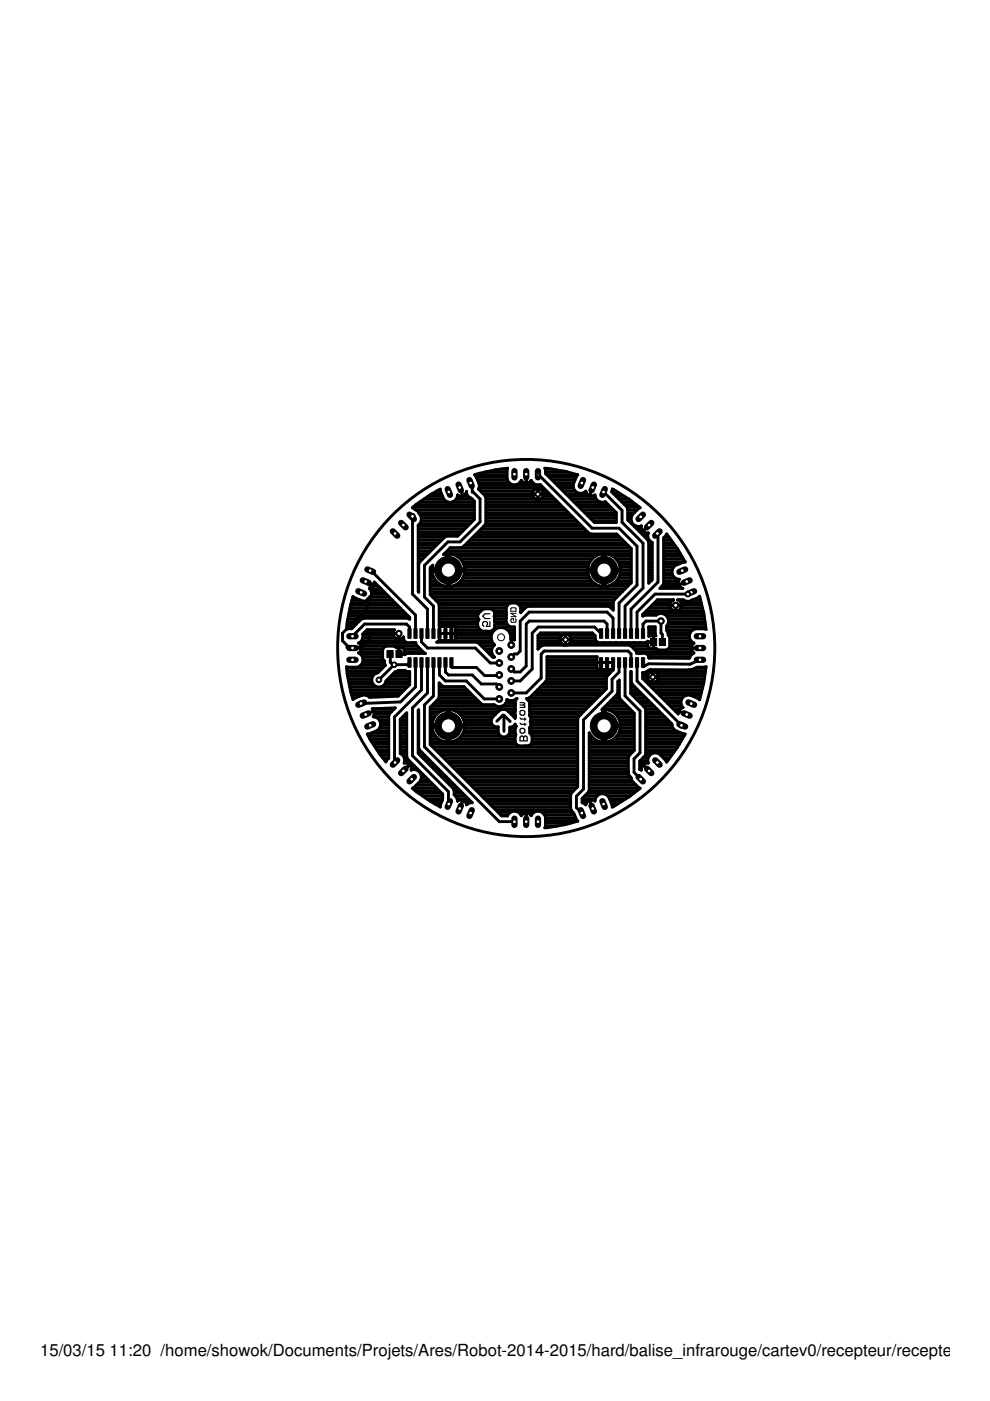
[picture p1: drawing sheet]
<svg xmlns="http://www.w3.org/2000/svg" width="210mm" height="297mm" viewBox="0 0 210 297" stroke-linecap="round" stroke-linejoin="round" font-family="sans-serif">
<defs><g id="words">
<g font-size="3.5">
<text x="8.5" y="287.5">15/03/15</text>
<text x="23.2" y="287.5">11:20 /home/showok/Documents/Projets/Ares/Robot-2014-2015/hard/balise_infrarouge/cartev0/recepteur/recepteur_led</text>
</g>
</g></defs>
<path d="M108.3 129l.2-.1h.7l.2 .1v.6h-1.1zM109.2 131.2l.2 .2v.3l-.2 .2h-.7l-.2-.2v-.3l.2-.2h.4v.4M109.4 130h-1.1l1.1 .7h-1.1" fill="none" stroke="#000" stroke-width=".21"/>
<g fill="none" stroke="#000" stroke-width=".25">
<path d="M103.9 131.8v1h-.8l.3-.5v-.3l-.3-.2h-.5l-.3 .2v.5l.3 .3M103.9 130.1h-1.1l-.5 .5 .5 .5h1.1M110.3 156.3l.2-.2h.3l.2 .2 .3-.2h.2l.3 .2v.8h-1.5zM110.3 150.9l.2-.3h.5l.3 .3v.5l-.3 .2h-.5l-.2-.2zM110.3 154.7l.2-.3h.5l.3 .3v.5l-.3 .2h-.5l-.2-.2zM110.3 153.3l.2 .3h1M110.3 152.2l.2 .3h1M110.3 149.5h.7M110.3 149h.7l.3 .2-.3 .3M111 156.3v.8M111 149.5l.3 .2v.3h-1M111.3 152.2v.5"/>
<path d="M111.3 153.3v.5"/>
</g>
<g fill="#000" stroke="#000" stroke-width=".21">
<path d="M82 137.9h1.4v1.5h-1.4zM83.9 137.9h1.4v1.5h-1.4zM86.5 133.3h.7v2h-.7zM86.5 139.4h.7v2.1h-.7zM87.8 133.3h.6v2h-.6zM87.8 139.4h.6v2.1h-.6zM89 133.3h.7v2h-.7zM89 139.4h.7v2.1h-.7zM90.3 133.3h.7v2h-.7zM90.3 139.4h.7v2.1h-.7zM91.6 133.3h.6v2h-.6zM91.6 139.4h.6v2.1h-.6z"/>
<path d="M92.8 133.3h.7v2h-.7zM92.8 139.4h.7v2.1h-.7zM94.1 133.3h.7v2h-.7zM94.1 139.4h.7v2.1h-.7zM95.4 133.3h.7v2h-.7zM95.4 139.4h.7v2.1h-.7zM127.1 139.4h.7v2.1h-.7zM127.1 133.3h.7v2h-.7zM128.4 139.4h.7v2.1h-.7zM128.4 133.3h.7v2h-.7zM129.6 139.4h.7v2.1h-.7zM129.6 133.3h.7v2h-.7z"/>
<path d="M130.9 139.4h.7v2.1h-.7zM130.9 133.3h.7v2h-.7zM132.2 139.4h.7v2.1h-.7zM132.2 133.3h.7v2h-.7zM133.5 139.4h.6v2.1h-.6zM133.5 133.3h.6v2h-.6zM134.7 139.4h.7v2.1h-.7zM134.7 133.3h.7v2h-.7zM136 139.4h.7v2.1h-.7zM136 133.3h.7v2h-.7zM137.9 135.4h1.3v1.5h-1.3zM139.8 135.4h1.3v1.5h-1.3z"/>
</g>
<g fill="none" stroke="#000" stroke-width=".61">
<path d="M106.1 99.5h1.4M115.6 99.5h1.5M87.3 109.6l.2-.1v16.5l3.1 3.1v5.2M87.5 107.5h13.1M88.2 108.1h12.4M88.2 107h12.4M88.7 119.7h.1M88.7 119.1h.3M88.7 118.5h.9M88.7 117.9h1.5M88.7 117.4h2.1M88.7 116.8h2.7"/>
<path d="M88.7 116.2h3.2M88.7 115.6h3.8M88.7 115.1h4.4M88.7 114.5h5M88.7 113.9h5.5M88.7 113.3h8.7M88.7 112.8h9.3M88.7 112.2h9.8M88.7 111.6h10.4M88.8 108.7h11.8M89 111h10.7M89 106.4h5.9"/>
<path d="M89.2 109.3h11.4M89.3 110.4h11M89.3 109.9h11.3M89.9 105.8h4.2M90.7 105.2h3.2M91.6 104.7h2M92.6 104.1h.8M94.1 105.8l-.8-2.1-2 1.1-3.9 2.9a2.86 2.86 0 0 1 1.9 2.7l-.2 .5-.4 .5v14.1M94.1 105.8a1.61 1.61 0 0 0 2.7 0M94.2 117.4h39.6M94.8 119.7h.6M94.8 119.1h.6"/>
<path d="M94.8 118.5h.6M94.8 117.9h.6M94.8 116.8h39M95.4 116.2h38.3M96 106.4h4.6M96.8 105.8h3.3M96.9 117.9h29.3M97 104.9v.3M97 105.2l-.2 .6M97 104.9h.1M97 105.2h2.3M97.5 103.4l.7 1.7"/>
<path d="M97.5 103.4h.1M97.5 103.5h.1M97.6 118.5h27.9M97.8 104.1h.1M98 104.7h.1M98.1 119.1l.4 1.5h-6.9l.2-.8-.6 .6v5.7l1.7 1.7 .2 .5v4.4h3l.4 .3M98.1 119.1h27M98.3 119.7h26.5M98.5 115.6h34.7M98.7 104.7l.2-.5a1.25 1.25 0 0 0 1 1.4l.7 .7v3.8l-3.6 3.6h-2.3l-.4 .2-5.3 5.3-.2 .4v6l-.1-.1M98.7 104.7a1.21 1.21 0 0 1-1.7 .2M98.7 104.7h.2"/>
<path d="M99.1 115.1h33.5M99.7 114.5h32.3M99.8 102.4v.3l.3 .4v1.3M100.1 104.1l1.7 1.7v4.8l-4.3 4.3h-2.5l-5 5v6.7l1.9 1.9v5.8M100.2 113.9h31.2M100.8 100.6h6.7M100.8 113.3h30.1M101 101.2h6.5M101.2 101.8h6.4M101.4 112.8h23.2M101.5 102.3h6.5M101.5 103.5h13.8"/>
<path d="M101.6 102.9h13.1M101.8 104.1h11.3M102 112.2h22M102.4 104.7h10.5M102.6 111.6h20.8M102.9 105.2h10.1M103 111h19.8M103 110.4h19.2M103 109.9h18.7M103 109.3h18.1M103 108.7h17.5M103 108.1h16.9"/>
<path d="M103 107.5h16.4M103 107h15.8M103 106.4h15.2M103 105.8h10.5M103 100h4.5M110.2 102.3h.9M111.1 102.3a1.23 1.23 0 0 0 1.5-.5 1.47 1.47 0 0 0 1.9 .9l10.3 10.3 .5 .2h5.4l3.1 3.1v7.2l-3.6 3.7M111.1 102.3l-.6-.5a1.58 1.58 0 0 1-1.6 1 1.58 1.58 0 0 1-1.4-1.3v-1.9l.1-.3-2.5 .3-4.5 1.1 .3 .2 .7 1.8-.1 1 1.3 1.4 .2 .4v5.4l-.5 .8-4.3 4.2-.4 .2h-2.3l-1.5 1.5 .8-.2v7a3.5 3.5 0 0 1-3.2-3.2h6.9a3.5 3.5 0 0 1-3.1 3.2v-7a3.5 3.5 0 0 1 2.7 1.7M111.6 100.6v1.8M111.6 100.6h.1M111.6 102.3h.1M111.6 101.8h.1"/>
<path d="M111.6 101.2h.1M112 102.3h1M112.9 104.8h2.3M112.9 104.7a1.16 1.16 0 0 1 1.1-1.1 1.16 1.16 0 0 1 1.2 1.1M112.9 104.7l.1 .5M113 105.2a1.15 1.15 0 0 0 1 .7 1.15 1.15 0 0 0 1.1-.7M114 103.6v2.3M114 105.8h.1M114 105.2h.1M114 104.7h.1M114 104.1h.1M114.1 100.5h.1"/>
<path d="M114.1 100.5l11.4 11.5h5.8l3.8 3.8v8.3l-3.8 3.8v6.4M114.5 105.8h3.1M115 104.1h.9M115.1 105.2h2M115.2 104.7l-.1 .5M115.2 104.7h1.3M115.7 100h4.5M115.9 100.6h6.4M116.5 101.2h5.7M117 101.8h4.9M117.6 102.3h4.1M118.2 102.9h3.3"/>
<path d="M118.8 103.5h2.8M119.3 104.1h2.7M119.9 104.7h4.5M120.5 105.2h5.7M121.1 105.8h5.3M121.6 106.4h5.6M122.2 107h6.7M122.8 107.5h6.7M123.4 108.1h6.7M124 108.7h6.7M124.2 104.1a1.58 1.58 0 0 1-1.9 .3 1.58 1.58 0 0 1-.8-1.7l.8-1.8 .2-.2-2.7-.8-4.3-.6 .2 1.1 10.3 10.4h4.7v-2.1M124.2 104.1v.1"/>
<path d="M124.2 104.2a1.22 1.22 0 0 0 1.9 .8M124.5 109.3h6.2M125.1 119.1l-.5 1.5h7l-.5-1.5M125.1 119.1a3.3 3.3 0 0 1 2.7-1.7v7a3.5 3.5 0 0 1-3.2-3.2h7a3.5 3.5 0 0 1-3.2 3.2v-7a3.4 3.4 0 0 1 2.7 1.7M125.1 109.9h5.6M125.1 104.7h.1M125.4 104.1h.1M125.6 103.5h.1M125.7 103.4h.1M125.7 103.4l-.8 1.7M125.7 110.4h5M126.2 104.9v.3"/>
<path d="M126.2 104.9l-.1 .1M126.2 105.2l.2 .6M126.4 105.8a1.59 1.59 0 0 0 1.9 .6l2.4 2.3M127.8 119.7h.6M127.8 119.1h.6M127.8 118.5h.6M127.8 117.9h.6M128 104.3l3.9 3.9v2.5l4.4 4.5v9.5l-3.8 3.8v5.8M128.3 106.4h.1M129.8 104.1h.8M129.9 117.9h3.9M130.1 104.7h1.4"/>
<path d="M130.6 118.5h3.2M130.7 105.2h1.7M131.1 119.1h2.7M131.2 105.8h2.1M131.3 119.7h2.5M131.8 106.4h2.3M132.4 107h2.5M132.9 107.5h2.7M133.1 109.9h.7M133.1 109.3h.9M133.1 108.7h1.4M133.1 108.1h2"/>
<path d="M133.3 110.4h.6M133.9 111h.2M134.5 111.6h.5M135 112.2h1M135.6 112.8h.8M135.8 111.6h.2M136 111.5a1.58 1.58 0 0 1-1.9-.4 1.58 1.58 0 0 1-.1-1.9l1.4-1.4 .3-.1-2.3-1.9-3.6-2.1-.1 .6 3.2 3.2 .2 .4v2.3l4.3 4.3M136 111.5a1.2 1.2 0 0 0 1.4 1.5M136 111.5h.1M136.2 113.3h1.2M136.8 113.9h.6M136.8 112.2h.1"/>
<path d="M137.4 113.9l.2 .6M137.4 114.5h.2M137.4 111.6h.1M137.4 113h.1M137.5 113l-.1 .9M137.5 119.7h.8M137.5 119.1h.8M137.5 118.5h.8M137.5 117.9h.8M137.5 117.4h.8M137.5 116.8h.8M137.5 116.2h.8"/>
<path d="M137.5 115.6h.8M137.5 115.1h.8M137.6 114.5l.7 .5v7.9l-.8 .8v-8.8l-.1-.4M137.6 111.4l-1.3 1.3M139.4 113.1l.1 .2v10.1l-5.7 5.7v5.2M140.7 119.7h3M140.7 119.1h4.6M140.7 118.5h4.2M140.7 117.9h3.9M140.7 117.4h3.6M140.7 116.8h3.2M140.7 116.2h2.9"/>
<path d="M140.7 115.6h2.4M140.7 115.1h2M140.7 114.5h1.6M140.8 113.9h1.1M141.3 113.3h.1M73.5 133h1.4M73.6 132.4h1.9M73.6 131.8h2.5M73.7 131.2h3M73.9 130.7h12.7M74 130.1h12M74.1 129.5h11.3"/>
<path d="M74.2 128.9h10.7M74.3 128.3h10M74.5 127.8h9.2M74.6 127.2h1.7M74.7 137.4h1.9M74.7 134.9h.1M74.7 137.4h.1M74.8 126.6h.2M76 138.5a1.57 1.57 0 0 1 1 1.6 1.57 1.57 0 0 1-1.3 1.4l-2.2-.1 .1 1.5 .7 3.7 .5 1.7 2.1-.9h.6l.9 .5 6-.3 2.5-2.5v-2.7h-.6l-.4-.3-1.5 .1M76 136.3v.1M76 136.4a1.22 1.22 0 0 1 0 2M76 138.4v.1"/>
<path d="M76.1 136.4h12.1M76.3 138.2h4.8M76.5 138.7h4.6M76.5 137h5.4M76.6 137.6h4.6M76.7 135.8h9M76.9 139.3h4.2M76.9 135.3h6.9M77 139.9h4.3M77 134.7h6.4M77.2 134.1h6.2M78.1 127.2h5"/>
<path d="M78.1 127.2l-.6 .2h-.6l-1.8-.7-.3-.3-1.2 5.4M78.3 124.8h.1M78.3 124.8a1.55 1.55 0 0 1-.2 2.4M78.4 124.9h2.4M78.5 121l.1-.1 9.5 9.5v3.9M78.6 123.7h.1M78.6 126.6h4M78.7 125.5h2.7M78.8 126h3.2M79.1 124.3h1.2M79.3 124l-1.8-.7 1.8 1.8h1.7M79.4 123.7v-.3l7.5 7.5v.4l-.5-.2h-9.4l-.4 .2-2 2-1.1 .1 .1-1.6"/>
<path d="M79.4 123.7l-.4 .7-.7 .4M79.4 123.7h.3M80.6 124.7h-.4l-2.3 2.3v2l-5.3 5.2v1.7l1 .9v.5l3.1-.1 1.6-1.6v-.7l.6-.6h5.7v1.3M82.7 138.3l-.3 .4h.4v1.7l.5 .5h3.1l.4-.4M83.5 137h5M83.8 135.3a1.21 1.21 0 0 1-.2-1.8h-5.8l-.9 .9a1.49 1.49 0 0 1-.9 1.9M83.8 135.3a1.2 1.2 0 0 0 1.6 0M84.6 137.4v1.2h1.2M84.6 138.2h.1M84.6 137.6h.1M84.6 135.3h.1M84.6 134.7h.1"/>
<path d="M84.6 137.4v1.3M85.4 135.3l.2-.3 .1 .8M85.4 135.3h.2M85.7 135.8l.6 .4h1.8l.2 .6 1.9 1.7h-3.9l-.5 .3v-1l-.2-.3-1.5-.1-.6-.4h-1.6l-.6 .4-.2 .3v1.9l.5 .6M85.7 137.6h3.4M85.8 138.7h.1M85.8 138.2h3.9M86.7 131.2h.2M86.8 134.3v-1.4l-.6-.6h-8.9l-2.6 2.6M88.7 125.5h.1M88.7 124.9h.1M88.7 124.3h.1"/>
<path d="M88.7 123.7h.1M88.7 123.1h.1M88.7 122.6h.1M88.7 122h.1M88.7 121.4h.1M88.7 120.8h.1M88.7 120.2h.1M89.4 134.3v1.8l1.2 1.3h10.2l3.1 3.2h2M91.2 126h40.2M91.2 125.5h40.8M91.2 124.9h41.3M91.2 124.3h3.2"/>
<path d="M91.2 123.7h1.8M91.2 123.1h1.2M91.2 122.6h.8M91.2 122h.6M91.2 121.4h.4M91.2 120.8h3.6M91.3 120.2h.4M91.7 126.6h39.1M92.3 127.2h37.9M92.9 127.8h37.1M93.1 130.1h8.4M93.1 128.3h14.5"/>
<path d="M93.1 132.4h8.2M93.1 131.8h8.2M93.1 131.2h8.4M93.1 130.7h8.2M93.1 129.5h8.9M93.1 128.9h14.2M93.2 134.3h3.4M93.2 132.7v3.2M93.2 133.5h.1M93.2 135.8h.1M93.2 135.3h.1M93.2 134.7h.1"/>
<path d="M93.2 134.1h.1M93.2 133h.1M93.7 135.8h.2M93.9 135.8h1.1M94.4 132.7v3.2M94.4 133.5h.1M94.4 135.8h.1M94.4 135.3h.1M94.4 134.7h.1M94.4 134.1h.1M94.4 133h.1M94.8 124.3h.6"/>
<path d="M94.8 123.7h.6M94.8 123.1h.6M94.8 122.6h.6M94.8 122h.6M94.8 121.4h.6M94.8 120.2h.6M95 135.8h.2M95 135.8h.1M95.2 135.8h1M95.4 120.8h32.4M95.7 133.5h.1M95.7 132.7v3.2"/>
<path d="M95.7 135.8h.1M95.7 135.3h.1M95.7 134.7h.1M95.7 134.1h.1M95.7 133h.1M95.8 124.3h31.6M96.3 135.8h8M96.5 133l.1 2.4-.4 .4M96.5 133h4.9M96.6 133.5h5.3M96.6 135.3h7.6M96.6 134.7h7.6"/>
<path d="M96.6 134.1h7.8M97.1 123.7h28.9M97.7 123.1h27.7M98.1 122.6h26.9M98.4 122h26.4M98.5 120.2h26.2M98.5 121.4h26.1M101.3 131.8a1.6 1.6 0 0 0 1.1 2h1.7l.6-.4 .2-.4M101.5 130.1l.8-.8 .3-.2h1.5a1.06 1.06 0 0 1 .7 1.5M101.5 130.1l-.2 .4 .2 .7M101.5 131.2v.2M101.5 131.4v.1"/>
<path d="M101.5 131.4l-.2 .4M101.5 136.4h3.1M101.8 136.7h.1M102.1 137h2.5M102.7 137.6h1.6M102.8 133.8h.1M103.3 138.2h.9M103.8 138.7h.6M104.4 139.3h.4M104.6 133.5h.3M104.7 129.5h2.6M104.8 130.6l.1 .4v2"/>
<path d="M104.8 130.7h2.5M104.9 130.1h2.4M104.9 133h4.2M104.9 132.4h2.6M104.9 131.8h2.4M104.9 131.2h2.4M107.5 133.5h1.6M108 134.1h1.1M108.3 135.3h.8M108.3 134.7h.8M108.4 135.5v1.3M108.4 136.8h.1"/>
<path d="M108.4 136.4h.1M108.4 135.8h.1M109.1 135.7l-.8-.2a2.09 2.09 0 0 0-2.8-2.3 2.09 2.09 0 0 0-.6 3.5 1.62 1.62 0 0 0-.1 2.6h-.3l-3-2.9-.5-.2h-8.4a1.08 1.08 0 0 1 1.1-.4M109.1 135.7h.1M110.1 128.3h19.9M110.4 129.5h.4M110.4 128.9h.9M114.1 137.6h.1M114.1 137h.6M114.1 136.4h5M114.1 135.8h4.7M114.1 135.3h4.7"/>
<path d="M114.1 134.7h5.1M116 139.9h10.6M116 139.3h10.6M118.7 135.6h2.4M119.9 134.5v2.3M119.9 136.4h.1M119.9 135.8h.1M119.9 135.3h.1M119.9 134.7h.1M120.6 134.7h5.5M120.7 136.4h16.7M121 135.3h5.2"/>
<path d="M121 135.8h5.3M126.3 135.8l-.1-1-.6-.6h-11l-.5 .5v2.9M127.4 134.3l-1.3-1.4h-12l-1.3 1.3v7.6l-2.5 2.6h-1.9M127.8 124.3h.6M127.8 123.7h.6M127.8 123.1h.6M127.8 122.6h.6M127.8 122h.6M127.8 121.4h.6M127.8 120.2h.6M128.4 120.8h5.4M128.7 134.3v-2l-.6-.6h-15.9l-.6 .6v8.9l-1.3 1.3h-1.3l-.6-.7"/>
<path d="M128.8 124.3h4.3M129.6 128.9h.4M130 134.3v-3.3l-1.3-1.2h-16.5l-1.9 1.9v6.3l-.6 .7h-.7l-.6 .6M130.1 123.7h3.6M130.2 127.2l-.2 .4v1.8l-.6-.7-.5-.1h-16.9l-.5 .1-1.1 1.2v-1.1a1.58 1.58 0 0 0-1-1h-1.1a1.59 1.59 0 0 0-1 1l.1 2.3a1.41 1.41 0 0 0 .2 1.4 1.41 1.41 0 0 0 1.5 .4v2.8M130.7 123.1h3.1M131.1 122.6h2.7M131.4 122h2.4M131.5 120.2h2.3M131.5 121.4h2.3M133.9 137h3.5M134.4 137.6h4.8"/>
<path d="M134.9 138.2h11.9M136.3 134.3v-2l.7-.6h3.1v2.5l.3 .3v1.6h.4l-.4 .3M136.5 130.1h12.7M137.1 129.5h5.7M137.2 138.7h9.5M137.4 136.1h1.2M137.5 132.9h1.4v1.6l.2 .3-1.5 .1zM137.5 133h1.4M137.5 123.1h.6M137.5 122.6h.8M137.5 122h.8M137.5 121.4h.8"/>
<path d="M137.5 120.8h.8M137.5 120.2h.8M137.6 133.5h1.3M137.6 139.3h8.7M137.6 134.7h1.4M137.6 134.1h1.3M137.6 128.9h4.6M138.2 128.3h10.6M138.5 134.8v2.6M138.5 137h.1M138.5 136.4h.1M138.5 135.8h.1"/>
<path d="M138.5 135.3h.1M138.8 127.8h3.4M140.2 124.5h.1M140.4 124.3h3.6M140.5 130.1a1.59 1.59 0 0 1 .9 2.6v1l.6 1.5v1.9l-.1 .3-.6 .4h-1.7l-.5-.4h-1.4l-.3-.3v-1.2l-.6 .3h-9.9l-.6-.4M140.7 123.7h3.1M140.7 123.1h3.1M140.7 122.6h2.5M140.7 122h1.9M140.7 121.4h1.8M140.7 120.8h1.8M140.7 120.2h2.1"/>
<path d="M141.4 133.5h5.5M141.4 133h8.2M141.4 130.7h7.9M141.6 132.4h8M141.6 134.1h4.8M141.7 131.2h7.7M141.7 137.6h4.9M141.7 134.7h4.5M141.7 131.8h7.8M142 137h4.6M142 136.4h5M142 135.8h4.5"/>
<path d="M142 135.3h4.2M142.8 127.2a1.25 1.25 0 0 0-.5 1.9 1.25 1.25 0 0 0 2 0 1.25 1.25 0 0 0-.6-1.9M142.8 127.2h-3.4l-3.1 3.1v.3l.4-.1h2.4l.7-.4M143.3 128.3v1.3M143.3 129.5h.1M143.3 128.9h.1M143.7 127.2h1.2a1.48 1.48 0 0 0 1.8 .1M143.7 129.5h5.4M143.8 123.7a1.27 1.27 0 0 0 1 1.1h-4.9l.3-.3M144 122.8a1.57 1.57 0 0 1-1.5-1.1 1.57 1.57 0 0 1 .7-1.8l1.7-.7h.4l-1.6-2.8-2.4-3.2-.6 .8v9.7l-.5 .8M144 122.8h.1M144 122.8l-.2 .9"/>
<path d="M144.4 128.9h4.5M144.4 127.8h4.3M144.6 123.7h.1M145.6 123.3l-1.7 .7M145.6 123.3h.1M146.5 137.4h1.9M146.6 125.6h-.4l-.4 .4h-6.9l-3.8 3.8v4.5M146.7 127.3h.1M146.9 127.2h1.6M147 136.5a1.23 1.23 0 0 0 .1 2l-.7 .5-.4 .6-8.4-.1a.88 .88 0 0 0-.8-1h-1.8v-.1a3.6 3.6 0 0 0-1.6-1.6h-18.3l-.4 .2-.6 .6M148.1 126.6h.3M148.3 126.4l-1.6 .9"/>
<path d="M148.3 126.4h.1M148.3 126.4l.9 3.6 .5 3.5-.3-.2h-2a1.57 1.57 0 0 0-1.2 1.4 1.57 1.57 0 0 0 .9 1.6l-.1 .2M148.4 137.4h.1M148.4 139.9l-2.1 .9-8.8-.1-1.1 .7-.1-.9M73.5 141.6h7.6M73.6 142.2h7M73.6 142.8h6.1M73.7 143.4h5.3M73.8 143.9h5M73.9 144.5h4.9M74 145.1h5.1M74.1 145.7h12.2"/>
<path d="M74.3 146.2h11.5M74.4 146.8h10.8M74.6 147.4h2.2M74.8 148h.6M76.5 141.1h5.2M76.9 140.5h4.6M77.5 151.5h.1M77.6 147.4h7M77.6 151.4h.1M78.1 156.1h4.3M78.4 156.6h4M78.5 155.5h3.9"/>
<path d="M78.8 157.2h3.6M78.9 150.3l4.9-.2-1.2 1.2-.2 .4v9.1l-.4 .4M78.9 150.3l.4 .6M79 150.3h4.6M79 150.9h.1M79.1 152a1.57 1.57 0 0 1 1.5 1.1 1.57 1.57 0 0 1-.6 1.8l-2.1 .7 2.6 4.3 1.3 1.6 .2-.3M79.1 152h.1M79.1 157.8h3.3M79.3 150.8l-1.8 .7M79.3 150.9l.1 .5M79.3 150.9h3.7M79.4 151.4l-.3 .6"/>
<path d="M79.4 151.4h3.1M79.5 158.4h2.9M79.5 152h2.9M79.9 159h2.5M79.9 154.9h2.5M80.3 159.5h2.1M80.4 152.6h2M80.5 154.3h1.9M80.6 153.2h1.8M80.7 153.8h1.7M81.5 140.2l.2 .9M81.5 145.1h5.4"/>
<path d="M81.7 141.1l-1.6 1.5a1.53 1.53 0 0 0-1.3 1.5 1.53 1.53 0 0 0 1.2 1.6M81.8 144.5h5.1M82.3 143.9h4.6M82.8 143.4h4.1M83.4 142.8h3.5M83.6 140.9l-3.3 3.2M84.4 142.2l-.6 .2-1.9 2a1.5 1.5 0 0 1-1.3 1.3M84.4 142.2h1.5M84.9 159.5h1.3M84.9 159h1.3M84.9 158.4h1.3M84.9 157.8h1.3"/>
<path d="M84.9 157.2h1.3M84.9 156.6h1.3M84.9 156.1h1.3M84.9 155.5h1.3M84.9 154.9h1.3M84.9 154.3h1.3M84.9 153.8h1.3M84.9 153.2h1.3M84.9 152.6h1.3M85.3 152h.9M85.9 151.4h.3M88.1 140.5v5.1l-3.2 3.2-8.4 .4-.3 .3 .4-.3"/>
<path d="M88.7 159.5h.8M88.7 159h.2M88.7 158.4h.1M88.7 157.8h.1M88.7 157.2h.1M88.7 156.6h.1M88.7 156.1h.1M88.7 155.5h.1M88.7 154.9h.1M88.7 154.3h.1M88.7 153.8h.1M88.7 153.2h.1"/>
<path d="M88.7 152.6h.1M88.7 152h.1M88.7 151.4h.1M88.7 150.9h.1M89.4 140.5v5.8l-5.7 5.7 .1 9.7M90.6 140.5v6.4l-3.1 3.2v10.1l7.6 7.7v2.6M91.2 157.8h18.3M91.2 157.2h2.8M91.2 156.6h1.7M91.2 156.1h1.2M91.2 155.5h.8M91.2 154.9h.5"/>
<path d="M91.2 154.3h.4M91.2 153.8h3.6M91.2 153.2h.5M91.2 152.6h.6M91.2 152h.9M91.2 151.4h1.4M91.2 150.9h2.1M91.2 150.3h18M91.5 149.7h13.8M91.8 158.4h30.7M91.9 140.5v7.1l-1.9 1.9v8.8l15.9 15.9h3.2M92 149.1h9.9"/>
<path d="M92.3 159h30.2M92.5 151.6a3.4 3.4 0 0 1 2.3-1.2v7a3.5 3.5 0 0 1-3.2-3.2h6.9a3.5 3.5 0 0 1-3.1 3.2v-7a3.5 3.5 0 0 1 3.1 3.2h-6.9l.3-1.2zM92.6 148.5h8.7M92.9 159.5h29.6M93 148h7.8M93.1 145.7h5.3M93.1 147.4h7.1M93.1 146.8h6.5M93.1 146.2h5.9M93.1 145.1h.3M93.2 140.5v2.6l1.2 1.3h4.5l3.8 3.8h3.2M94.4 140.5v2l.7 .6h5l1.9 1.9h3.2l.7 .6"/>
<path d="M94.8 157.2h.6M94.8 156.6h.6M94.8 156.1h.6M94.8 155.5h.6M94.8 154.9h.6M94.8 154.3h.6M94.8 153.2h.6M94.8 152.6h.6M94.8 152h.6M94.8 151.4h.6M94.8 150.9h.6M95.4 153.8h9.1"/>
<path d="M95.7 140.5v.9l.2 .1h5.1l1.7 1.7h3l.2-.1M96.1 157.2h13.1M96.8 150.9h8.9M97.2 156.6h12M97.5 151.4h7.6M97.8 156.1h8.4M98 152h6.5M98.2 155.5h7.5M98.3 152.6h5.9M98.4 154.9h7.2M98.5 153.2h5.6M98.5 154.3h7.1"/>
<path d="M101.7 148.9h.1M106.2 156.1l.4 .2 .9-.2M106.4 149.7h2.8M106.8 152.1v2.9M106.8 151.6h-.2l-1.3 1.3M107 151.8l1.1 1.2M107.2 149.1h2M107.5 148.5h1.8M107.5 156.1h1.7M107.8 150.9h1.4M108 155.5h1.2M108.1 148.5l-.6-.2a1.6 1.6 0 0 1-1 1.4 1.6 1.6 0 0 1-1.7-.3h-2.4l-.4-.2-3.6-3.6h-4.2l-.5-.2-.6-.6v3l-.2 .4-1.7 1.7v7.9l15.2 15.2h1.2l.6-.8"/>
<path d="M108.1 154.9h1.1M108.1 154.3h1.2M108.4 151.4h.8M108.7 148.5l.9-.4-.2 .3-.2 .8M109 152h.2M109.1 153.8h.2M109.2 152v.3l-1.7-1.7a1.47 1.47 0 0 0-1.9 .3l-1.3 1.3a1.25 1.25 0 0 0 0 1.4 1.25 1.25 0 0 0 1.3 .5v1.2l.6 .8M109.2 149.2v.5M109.2 149.7l.1 .7M109.3 150.4l-.1 1.6M109.3 150.4v.1M111.9 148.4h.1"/>
<path d="M112.1 148.5h13.9M112.2 148.7l.1 .3-.1 2.7a.97 .97 0 0 1 .2 1.3l.2 .8M112.2 148h14.4M112.2 154.3l.1 1.1 .5 .7v1.2l-.1 .4-.7 .4h-2l-.6-.4a2.04 2.04 0 0 1 0-1.9 1.79 1.79 0 0 1 0-1.7l.1-.1-.3-.5a1.13 1.13 0 0 1-1.1 .7v1.1l-.6 .8M112.2 154.3h10.3M112.3 150.3h12M112.3 154.9h10.2M112.3 151.4h10.9M112.3 150.9h11.4M112.3 149.7h12.6M112.3 149.1h13.2M112.4 155.5h10.1"/>
<path d="M112.5 152h10.1M112.5 153.2h10M112.5 157.8h10M112.6 153.8l-.4 .5M112.6 153.8h9.9M112.6 152.6h9.9M112.8 156.1h9.7M112.8 147.4h14.4M112.8 157.2h9.7M112.8 156.6h9.7M113.4 146.8h14.4M114 146.2h14.4"/>
<path d="M114.5 145.7h14.1M115.1 145.1h13.5M115.7 144.5h12.9M116 140.5h14M116 143.9h12.6M116 143.4h12.7M116 142.8h13.3M116 142.2h13.8M116 141.6h10.6M116 141.1h10.6M123 151.6h.1M124.9 159.5h9.1"/>
<path d="M124.9 159h9.6M124.9 158.4h9.6M124.9 157.8h9.6M124.9 157.2h2.2M124.9 156.6h1M124.9 156.1h.4M124.9 155.5h.1M127.4 140.5v1.5M127.4 141.6h.1M127.4 141.1h.1M127.8 157.2h.6M127.8 156.6h.6"/>
<path d="M127.8 156.1h.6M127.8 155.5h.6M127.8 154.9h.6M127.8 154.3h.6M127.8 153.2h.6M127.8 152.6h.6M127.8 152h.6M127.8 151.4h.6M127.8 150.9h.6M127.8 150.3h5.7M128.4 149.7h4.6M128.4 153.8h6.1"/>
<path d="M128.7 140.5v1.5M128.7 141.6h.1M128.7 141.1h.1M128.9 149.1h3.5M129.1 143l.9-1h-3l-.3-.2-.1-2.6h-10.6v4.8l-.2 .4-3.5 3.6-.7 .1 .6 .6M129.1 143h.1M129.1 143l-.4 .3-.1 .4v2.3l-5.9 5.9-.2 .5v14.4l-1.3 1.3-.2 .5v2.9l.7 .9 .8 1.7-2.7 .7-4.3 .7 .2-.3v-2l-.3-.5-.4-.5M129.1 157.2h5.4M129.5 148.5h2.3M129.8 150.9h4.3M130 140.5v1.5M130 141.6h.1"/>
<path d="M130 141.1h.1M130.1 148h1.3M130.2 156.6h4.3M130.6 151.4h3.9M130.7 147.4h.6M130.8 156.1h3.7M131 146.8h.3M131 145.7h.3M131 144.5l.3-.3v3.6l.2 .4 3 3v7.9l-1.1 1.1-.2 .4v3.4l.6 .9 .2 .7 1.4 1.4 .3 .1-2.3 1.9-3.6 2.1M131 144.5v2.3l-.2 .5-3.2 3.2 .2-.1v3.2h3.8a3.5 3.5 0 0 0-3.2-3.2v7a3.5 3.5 0 0 0 3.2-3.2h-3.8v3.2a3.4 3.4 0 0 1-2.9-2v12.1l-.2 .5-1.3 1.3v.9l.8 .4M131 152h3.5M131 146.2h.3"/>
<path d="M131 145.1h.3M131 144.5h.3M131.2 155.5h3.3M131.3 140.5v2l-1.5 1.5v2.6l-6.1 6v14.7l-1.5 1.5v2.4l1.2 1.2M131.3 152.6h3.2M131.4 154.9h3.1M131.5 153.2h3M131.5 154.3h3M132.5 140.5v7.1l3.2 3.1v8.9l-1.3 1.3v2.9l1.4 1.4M133.7 145.7h.9M133.7 159.9h.1M133.7 146.8h2.1"/>
<path d="M133.7 146.2h1.5M133.7 145.1h.3M133.7 144.5h.1M133.7 143.9h.1M133.7 143.4h.1M133.7 142.8h.1M133.8 140.5v-1.8l-.6-.7h-17.8l-.7 .7v5l-3.1 3.2h-3.2M134 145.1l-.2-.5-.1-2.2v4.6l2.7 2.7M134 145.1l8.5 8.4v.4a2.05 2.05 0 0 0 1.7 1.4l1.1 .3-1.6 2.8-2.4 3.2-.1-.4M134.1 147.4h2.3M134.7 148h2.2M135.1 140.5v3.9l9.4 9.4h.2"/>
<path d="M135.3 148.5h2.2M135.8 149.1h2.3M136.3 142.6v1.3l7.5 7.5v-.5M136.3 142.6h.1M136.3 143.4h1M136.3 142.8h1.2M136.3 143.9h1M136.4 149.7l.3 .3 .2 .5v9.4l-.2 .4-.3 .3M136.4 149.7h2.3M136.8 150.3h2.5M136.9 159.5h6M136.9 159h6.4"/>
<path d="M136.9 158.4h6.8M136.9 157.8h7.1M136.9 157.2h7.5M136.9 156.6h7.8M136.9 156.1h8.1M136.9 155.5h7.7M136.9 154.9h6.3M136.9 154.3h5.8M136.9 153.8h5.6M136.9 153.2h5.2M136.9 152.6h4.7M136.9 152h4.1"/>
<path d="M136.9 151.4h3.5M136.9 150.9h2.9M136.9 144.5h.9M137.2 142.3l-.9 .3M137.2 142.3h.1M137.2 143.6h2.4M137.4 142.2h12.2M137.5 145.1h11.6M138.1 145.7h10.9M138.4 142.4v2.3M138.4 144.5h.1M138.4 143.9h.1"/>
<path d="M138.4 143.4h.1M138.4 142.8h.1M138.7 146.2h10.1M139.1 144.5h10.1M139.2 146.8h9.5M139.3 142.8h10.2M139.5 143.9h9.8M139.6 143.4h9.8M139.8 147.4h5.7M140.4 148h4.3M141 148.5h3.4M141.5 149.1h2.9"/>
<path d="M142.1 149.7h2.5M142.7 150.3h1.5M143.3 150.9h.5M143.6 155.1h.1M143.9 150.8l1.7 .7M144.1 150.9h.1M144.8 150h.1M144.8 150l-.5 .2-.5 .7M145.5 151.4h.1M145.6 151.5h.1M146.4 147.4h2.2M147 141.9l-.5 .1h-8.7l-.6 .3"/>
<path d="M147 141.8l.9-.3 1.8-.2-.5 3.5-.9 3.6M147 141.8v.1M147.5 141.6h2.2M147.8 148h.6M148.3 148.4l-.2-.3-1.8-.7a1.58 1.58 0 0 0-1.8 .8 1.58 1.58 0 0 0 .3 1.8M148.3 148.4h.1M80.7 160.1h1.7M81.1 160.7h1.3M81.6 161.3h.4M85.3 160.1h.9M85.7 160.7h.6M85.8 161.3h1"/>
<path d="M86 163h.1M86.4 161.8h.9M86.5 161.8h-.8a1.52 1.52 0 0 0-.8-2v-7.3l1.3-1.4v9.4l.2 .4 7.5 7.5v1.1l-.6 1.6M86.5 161.8a1.2 1.2 0 0 1 .7 1.5 1.58 1.58 0 0 1 1.8 .4 1.58 1.58 0 0 1 .1 1.9l-1.7 1.5 3.9 2.9 2 1.1M86.6 162.4h.1M86.8 162.1l-1.3 1.4M87.1 162.4h.8M87.2 163h1.3M87.6 167h4.9M88 167.6h5.1M88.3 166.5h3.6M88.8 168.2h4.9"/>
<path d="M88.8 163.6h.3M88.8 165.9h2.6M89 160.1h1M89.2 165.3h1.6M89.2 164.1h.4M89.3 164.7h.9M89.6 168.8h4.3M89.6 160.7h1M90.2 161.3h1M90.4 169.4h3.5M90.8 161.8h1M91.3 169.9h2.4"/>
<path d="M91.4 162.4h1M91.9 163h1M92.3 170.5h1.2M92.5 163.6h1M93.1 164.1h1M93.3 171.1h.1M93.5 160.1h29M93.7 164.7h1M94.1 160.7h28.4M94.2 165.3h1M94.6 161.3h27.9M94.8 165.9h1"/>
<path d="M95.1 170.5h.1M95.2 161.8h27.3M95.4 166.5h1M95.8 162.4h26.7M96 167h1M96.3 167.6l-.2-.4-7.4-7.5 .1-9.2v8.1l.2 .4 11.1 11.2h-.4l-.8 .4M96.3 167.6v.9l.5 .5 .2 .8M96.3 168.2h1.8M96.3 167.6h1.3M96.4 163h26.1M96.6 168.8h2.1M96.9 169.4h2.4"/>
<path d="M96.9 163.6h25.6M97 169.8a1.22 1.22 0 0 1 1.9 .8M97 169.8h.1M97.5 164.1h25M97.6 171.1h.1M97.9 170.5h.1M98.1 169.9h.1M98.1 164.7h24.4M98.2 169.7l-.7 1.7M98.6 169.9h1.3M98.7 165.3h23.8M98.9 170.5h.2"/>
<path d="M98.9 170.6h.1M99.3 165.9h23.2M99.8 166.5h22.7M100.4 167h21.8M101 167.6h20.7M101.6 168.2h19.5M102.2 168.8h18.8M102.7 169.4h18.3M103.3 169.9h17.7M103.9 170.5h17.1M104.5 171.1h16.5M105 171.7h16.1"/>
<path d="M105.6 172.2h2.6M106.2 172.8h1.5M108.2 172.2l.6-.2h.6l.6 .2M109.1 174.2h.1M110 172.2l.5 .8M110 172.2h3.2M110.5 172.8h.1M110.5 172.9v.1M110.6 172.8l-.1 .1M111.6 172.4v1.8M111.6 174.2h.1M111.6 174h.1"/>
<path d="M111.6 173.4h.1M111.6 172.8h.1M112.5 172.8h.2M113.2 172.2l-.6 .8a1.22 1.22 0 0 0-2-.2M113.2 172.2l.5-.2h.7l.6 .2M115 172.2h6.5M115.5 172.8h6.3M115.7 175.1h2.5M115.7 174.5h5.2M115.7 174h6.7M115.7 173.4h6.4M123.4 169.9h1.2"/>
<path d="M123.4 169.4h2.8M124 168.8h2.6M124.1 170.5h.1M124.2 170.6h.1M124.5 169.9l-.3 .7M124.5 168.2h9.9M124.9 167.6h10.2M124.9 167h10.6M124.9 166.5h10M124.9 165.9h9.4M124.9 165.3h9M124.9 164.7h8.7"/>
<path d="M124.9 164.1h8.4M124.9 163h8.3M124.9 162.4h8.3M124.9 161.8h8.3M124.9 161.3h8.3M124.9 160.7h8.3M124.9 160.1h8.6M124.9 169.7l.8 1.7M125.1 169.9h.1M125.3 170.5h.1M125.5 171.1h.1M126.1 169.8h.1"/>
<path d="M126.1 169.8l-.7-.2-.9 .3M126.2 169.8a1.57 1.57 0 0 1 1.1-1.5 1.57 1.57 0 0 1 1.8 .7l.7 1.8v.3M128.9 168.8h4.7M129.2 169.4h3.5M129.5 169.9h2.3M129.7 170.5h1.2M129.8 171.1h.1M133.2 163.5l-8.3 .1M135.6 163h.3M135.6 162.4h.5M135.6 161.8h1.1M135.8 161.3h1.6"/>
<path d="M136 163.3h.1M136.3 162.1l1.3 1.4M136.3 160.7h1.1M136.4 160.6l-.8 .8v1.8l.4 .1M136.4 160.6h.1M136.6 162.4h.1M136.7 161.8a1.22 1.22 0 0 0-.7 1.5M136.8 160.1h1M137.2 163h.1M137.4 161.8h.1M137.4 161.8h-.7M140 160.1h2.4"/>
<path d="M140.6 160.7h1.4M141.2 161.2l-1.4-1.3a1.58 1.58 0 0 0-1.9 .1 1.58 1.58 0 0 0-.4 1.8M141.2 161.3h.4"/>
<circle cx="119.9" cy="135.6" r="1.17"/>
<circle cx="138.4" cy="143.6" r="1.16"/>
</g>
<path d="M125.4 170.8l.5 1.2" fill="none" stroke="#000" stroke-width="1.3"/>
<circle cx="125.7" cy="171.4" r=".4" fill="#fff" stroke="#000" stroke-width=".21"/>
<path d="M127.7 169.9l.5 1.2" fill="none" stroke="#000" stroke-width="1.3"/>
<circle cx="128" cy="170.5" r=".4" fill="#fff" stroke="#000" stroke-width=".21"/>
<path d="M123.1 171.8l.5 1.2" fill="none" stroke="#000" stroke-width="1.3"/>
<circle cx="123.4" cy="172.4" r=".4" fill="#fff" stroke="#000" stroke-width=".21"/>
<path d="M146.2 123l-1.2 .5" fill="none" stroke="#000" stroke-width="1.3"/>
<circle cx="145.6" cy="123.3" r=".4" fill="#fff" stroke="#000" stroke-width=".21"/>
<path d="M145.3 120.7l-1.3 .5" fill="none" stroke="#000" stroke-width="1.3"/>
<circle cx="144.7" cy="121" r=".4" fill="#fff" stroke="#000" stroke-width=".21"/>
<path d="M147.2 125.3l-1.2 .6" fill="none" stroke="#000" stroke-width="1.3"/>
<circle cx="146.6" cy="125.6" r=".4" fill="#fff" stroke="#000" stroke-width=".21"/>
<path d="M97.2 102.7l.5 1.3" fill="none" stroke="#000" stroke-width="1.3"/>
<circle cx="97.5" cy="103.4" r=".4" fill="#fff" stroke="#000" stroke-width=".21"/>
<path d="M94.9 103.7l.5 1.2" fill="none" stroke="#000" stroke-width="1.3"/>
<circle cx="95.2" cy="104.3" r=".4" fill="#fff" stroke="#000" stroke-width=".21"/>
<path d="M99.5 101.8l.5 1.2" fill="none" stroke="#000" stroke-width="1.3"/>
<circle cx="99.8" cy="102.4" r=".4" fill="#fff" stroke="#000" stroke-width=".21"/>
<path d="M78.1 151.2l-1.2 .5" fill="none" stroke="#000" stroke-width="1.3"/>
<circle cx="77.5" cy="151.5" r=".4" fill="#fff" stroke="#000" stroke-width=".21"/>
<path d="M79.1 153.5l-1.2 .6" fill="none" stroke="#000" stroke-width="1.3"/>
<circle cx="78.5" cy="153.8" r=".4" fill="#fff" stroke="#000" stroke-width=".21"/>
<path d="M77.2 148.9l-1.2 .5" fill="none" stroke="#000" stroke-width="1.3"/>
<circle cx="76.6" cy="149.2" r=".4" fill="#fff" stroke="#000" stroke-width=".21"/>
<path d="M137.2 163l.9 .9" fill="none" stroke="#000" stroke-width="1.3"/>
<circle cx="137.6" cy="163.4" r=".4" fill="#fff" stroke="#000" stroke-width=".21"/>
<path d="M138.9 161.2l.9 .9" fill="none" stroke="#000" stroke-width="1.3"/>
<circle cx="139.4" cy="161.7" r=".4" fill="#fff" stroke="#000" stroke-width=".21"/>
<path d="M135.4 164.7l.9 1" fill="none" stroke="#000" stroke-width="1.3"/>
<circle cx="135.8" cy="165.2" r=".4" fill="#fff" stroke="#000" stroke-width=".21"/>
<path d="M138.1 110.9l-.9 .9" fill="none" stroke="#000" stroke-width="1.3"/>
<circle cx="137.6" cy="111.3" r=".4" fill="#fff" stroke="#000" stroke-width=".21"/>
<path d="M136.3 109.1l-.9 .9" fill="none" stroke="#000" stroke-width="1.3"/>
<circle cx="135.8" cy="109.6" r=".4" fill="#fff" stroke="#000" stroke-width=".21"/>
<path d="M139.8 112.6l-.9 1" fill="none" stroke="#000" stroke-width="1.3"/>
<circle cx="139.4" cy="113.1" r=".4" fill="#fff" stroke="#000" stroke-width=".21"/>
<path d="M85 110.9l1 .9" fill="none" stroke="#000" stroke-width="1.3"/>
<circle cx="85.5" cy="111.3" r=".4" fill="#fff" stroke="#000" stroke-width=".21"/>
<path d="M83.3 112.6l.9 1" fill="none" stroke="#000" stroke-width="1.3"/>
<circle cx="83.8" cy="113.1" r=".4" fill="#fff" stroke="#000" stroke-width=".21"/>
<path d="M86.8 109.1l1 .9" fill="none" stroke="#000" stroke-width="1.3"/>
<circle cx="87.3" cy="109.6" r=".4" fill="#fff" stroke="#000" stroke-width=".21"/>
<path d="M86 163l-1 .9" fill="none" stroke="#000" stroke-width="1.3"/>
<circle cx="85.5" cy="163.4" r=".4" fill="#fff" stroke="#000" stroke-width=".21"/>
<path d="M87.8 164.7l-1 1" fill="none" stroke="#000" stroke-width="1.3"/>
<circle cx="87.3" cy="165.2" r=".4" fill="#fff" stroke="#000" stroke-width=".21"/>
<path d="M84.2 161.2l-.9 .9" fill="none" stroke="#000" stroke-width="1.3"/>
<circle cx="83.8" cy="161.7" r=".4" fill="#fff" stroke="#000" stroke-width=".21"/>
<path d="M145 151.2l1.2 .5" fill="none" stroke="#000" stroke-width="1.3"/>
<circle cx="145.6" cy="151.5" r=".4" fill="#fff" stroke="#000" stroke-width=".21"/>
<path d="M146 148.9l1.2 .5" fill="none" stroke="#000" stroke-width="1.3"/>
<circle cx="146.6" cy="149.2" r=".4" fill="#fff" stroke="#000" stroke-width=".21"/>
<path d="M144 153.5l1.3 .6" fill="none" stroke="#000" stroke-width="1.3"/>
<circle cx="144.7" cy="153.8" r=".4" fill="#fff" stroke="#000" stroke-width=".21"/>
<path d="M125.9 102.7l-.5 1.3" fill="none" stroke="#000" stroke-width="1.3"/>
<circle cx="125.7" cy="103.4" r=".4" fill="#fff" stroke="#000" stroke-width=".21"/>
<path d="M123.6 101.8l-.5 1.2" fill="none" stroke="#000" stroke-width="1.3"/>
<circle cx="123.4" cy="102.4" r=".4" fill="#fff" stroke="#000" stroke-width=".21"/>
<path d="M128.2 103.7l-.5 1.2" fill="none" stroke="#000" stroke-width="1.3"/>
<circle cx="128" cy="104.3" r=".4" fill="#fff" stroke="#000" stroke-width=".21"/>
<path d="M76.9 123l1.2 .5" fill="none" stroke="#000" stroke-width="1.3"/>
<circle cx="77.5" cy="123.3" r=".4" fill="#fff" stroke="#000" stroke-width=".21"/>
<path d="M76 125.3l1.2 .6" fill="none" stroke="#000" stroke-width="1.3"/>
<circle cx="76.6" cy="125.6" r=".4" fill="#fff" stroke="#000" stroke-width=".21"/>
<path d="M77.9 120.7l1.2 .5" fill="none" stroke="#000" stroke-width="1.3"/>
<circle cx="78.5" cy="121" r=".4" fill="#fff" stroke="#000" stroke-width=".21"/>
<path d="M97.7 170.8l-.5 1.2" fill="none" stroke="#000" stroke-width="1.3"/>
<circle cx="97.5" cy="171.4" r=".4" fill="#fff" stroke="#000" stroke-width=".21"/>
<path d="M100 171.8l-.5 1.2" fill="none" stroke="#000" stroke-width="1.3"/>
<circle cx="99.8" cy="172.4" r=".4" fill="#fff" stroke="#000" stroke-width=".21"/>
<path d="M95.4 169.9l-.5 1.2" fill="none" stroke="#000" stroke-width="1.3"/>
<circle cx="95.2" cy="170.5" r=".4" fill="#fff" stroke="#000" stroke-width=".21"/>
<path d="M147.7 137.4h1.4" fill="none" stroke="#000" stroke-width="1.3"/>
<circle cx="148.4" cy="137.4" r=".4" fill="#fff" stroke="#000" stroke-width=".21"/>
<path d="M147.7 134.9h1.4" fill="none" stroke="#000" stroke-width="1.3"/>
<circle cx="148.4" cy="134.9" r=".4" fill="#fff" stroke="#000" stroke-width=".21"/>
<path d="M147.7 139.9h1.4" fill="none" stroke="#000" stroke-width="1.3"/>
<circle cx="148.4" cy="139.9" r=".4" fill="#fff" stroke="#000" stroke-width=".21"/>
<path d="M111.6 99.9v1.3" fill="none" stroke="#000" stroke-width="1.3"/>
<circle cx="111.6" cy="100.5" r=".4" fill="#fff" stroke="#000" stroke-width=".21"/>
<path d="M109.1 99.9v1.3" fill="none" stroke="#000" stroke-width="1.3"/>
<circle cx="109.1" cy="100.5" r=".4" fill="#fff" stroke="#000" stroke-width=".21"/>
<path d="M114.1 99.9v1.3" fill="none" stroke="#000" stroke-width="1.3"/>
<circle cx="114.1" cy="100.5" r=".4" fill="#fff" stroke="#000" stroke-width=".21"/>
<path d="M74.1 137.4h1.3" fill="none" stroke="#000" stroke-width="1.3"/>
<circle cx="74.7" cy="137.4" r=".4" fill="#fff" stroke="#000" stroke-width=".21"/>
<path d="M74.1 139.9h1.3" fill="none" stroke="#000" stroke-width="1.3"/>
<circle cx="74.7" cy="139.9" r=".4" fill="#fff" stroke="#000" stroke-width=".21"/>
<path d="M74.1 134.9h1.3" fill="none" stroke="#000" stroke-width="1.3"/>
<circle cx="74.7" cy="134.9" r=".4" fill="#fff" stroke="#000" stroke-width=".21"/>
<path d="M111.6 173.6v1.3" fill="none" stroke="#000" stroke-width="1.3"/>
<circle cx="111.6" cy="174.2" r=".4" fill="#fff" stroke="#000" stroke-width=".21"/>
<path d="M114.1 173.6v1.3" fill="none" stroke="#000" stroke-width="1.3"/>
<circle cx="114.1" cy="174.2" r=".4" fill="#fff" stroke="#000" stroke-width=".21"/>
<path d="M109.1 173.6v1.3" fill="none" stroke="#000" stroke-width="1.3"/>
<circle cx="109.1" cy="174.2" r=".4" fill="#fff" stroke="#000" stroke-width=".21"/>
<circle cx="128.1" cy="153.9" r="2.92" fill="#000" stroke="#000" stroke-width=".21"/>
<circle cx="128.1" cy="153.9" r="1.5" fill="#fff" stroke="#000" stroke-width=".21"/>
<circle cx="95.1" cy="153.9" r="2.92" fill="#000" stroke="#000" stroke-width=".21"/>
<circle cx="95.1" cy="153.9" r="1.5" fill="#fff" stroke="#000" stroke-width=".21"/>
<circle cx="128.1" cy="120.9" r="2.92" fill="#000" stroke="#000" stroke-width=".21"/>
<circle cx="128.1" cy="120.9" r="1.5" fill="#fff" stroke="#000" stroke-width=".21"/>
<circle cx="95.1" cy="120.9" r="2.92" fill="#000" stroke="#000" stroke-width=".21"/>
<circle cx="95.1" cy="120.9" r="1.5" fill="#fff" stroke="#000" stroke-width=".21"/>
<circle cx="108.4" cy="136.8" r=".72" fill="#000" stroke="#000" stroke-width=".21"/>
<circle cx="108.4" cy="136.8" r=".4" fill="#fff" stroke="#000" stroke-width=".21"/>
<circle cx="105.9" cy="138" r=".72" fill="#000" stroke="#000" stroke-width=".21"/>
<circle cx="105.9" cy="138" r=".4" fill="#fff" stroke="#000" stroke-width=".21"/>
<circle cx="108.4" cy="139.3" r=".72" fill="#000" stroke="#000" stroke-width=".21"/>
<circle cx="108.4" cy="139.3" r=".4" fill="#fff" stroke="#000" stroke-width=".21"/>
<circle cx="105.9" cy="140.6" r=".72" fill="#000" stroke="#000" stroke-width=".21"/>
<circle cx="105.9" cy="140.6" r=".4" fill="#fff" stroke="#000" stroke-width=".21"/>
<circle cx="108.4" cy="141.8" r=".72" fill="#000" stroke="#000" stroke-width=".21"/>
<circle cx="108.4" cy="141.8" r=".4" fill="#fff" stroke="#000" stroke-width=".21"/>
<circle cx="105.9" cy="143.1" r=".72" fill="#000" stroke="#000" stroke-width=".21"/>
<circle cx="105.9" cy="143.1" r=".4" fill="#fff" stroke="#000" stroke-width=".21"/>
<circle cx="108.4" cy="144.4" r=".72" fill="#000" stroke="#000" stroke-width=".21"/>
<circle cx="108.4" cy="144.4" r=".4" fill="#fff" stroke="#000" stroke-width=".21"/>
<circle cx="105.9" cy="145.6" r=".72" fill="#000" stroke="#000" stroke-width=".21"/>
<circle cx="105.9" cy="145.6" r=".4" fill="#fff" stroke="#000" stroke-width=".21"/>
<circle cx="108.4" cy="146.9" r=".72" fill="#000" stroke="#000" stroke-width=".21"/>
<circle cx="108.4" cy="146.9" r=".4" fill="#fff" stroke="#000" stroke-width=".21"/>
<circle cx="105.9" cy="148.2" r=".72" fill="#000" stroke="#000" stroke-width=".21"/>
<circle cx="105.9" cy="148.2" r=".4" fill="#fff" stroke="#000" stroke-width=".21"/>
<circle cx="84.6" cy="134.3" r=".68" fill="#000" stroke="#000" stroke-width=".21"/>
<circle cx="84.6" cy="134.3" r=".44" fill="#fff" stroke="#000" stroke-width=".21"/>
<circle cx="143.3" cy="128.3" r=".68" fill="#000" stroke="#000" stroke-width=".21"/>
<circle cx="143.3" cy="128.3" r=".44" fill="#fff" stroke="#000" stroke-width=".21"/>
<circle cx="119.9" cy="135.6" r=".59" fill="#000" stroke="#000" stroke-width=".21"/>
<circle cx="119.9" cy="135.6" r=".4" fill="#fff" stroke="#000" stroke-width=".21"/>
<circle cx="138.4" cy="143.6" r=".59" fill="#000" stroke="#000" stroke-width=".21"/>
<circle cx="138.4" cy="143.6" r=".4" fill="#fff" stroke="#000" stroke-width=".21"/>
<circle cx="114" cy="104.8" r=".59" fill="#000" stroke="#000" stroke-width=".21"/>
<circle cx="114" cy="104.8" r=".4" fill="#fff" stroke="#000" stroke-width=".21"/>
<circle cx="140.1" cy="131.7" r=".64" fill="#000" stroke="#000" stroke-width=".21"/>
<circle cx="140.1" cy="131.7" r=".3" fill="#fff" stroke="#000" stroke-width=".21"/>
<circle cx="140.1" cy="131.7" r=".68" fill="#000" stroke="#000" stroke-width=".21"/>
<circle cx="140.1" cy="131.7" r=".44" fill="#fff" stroke="#000" stroke-width=".21"/>
<circle cx="83.6" cy="140.9" r=".59" fill="#000" stroke="#000" stroke-width=".21"/>
<circle cx="83.6" cy="140.9" r=".4" fill="#fff" stroke="#000" stroke-width=".21"/>
<circle cx="80.3" cy="144.1" r=".59" fill="#000" stroke="#000" stroke-width=".21"/>
<circle cx="80.3" cy="144.1" r=".4" fill="#fff" stroke="#000" stroke-width=".21"/>
<circle cx="145.8" cy="126" r=".59" fill="#000" stroke="#000" stroke-width=".21"/>
<circle cx="145.8" cy="126" r=".4" fill="#fff" stroke="#000" stroke-width=".21"/>
<circle cx="76.5" cy="149.2" r=".59" fill="#000" stroke="#000" stroke-width=".21"/>
<circle cx="76.5" cy="149.2" r=".4" fill="#fff" stroke="#000" stroke-width=".21"/>
<circle cx="87.5" cy="109.5" r=".59" fill="#000" stroke="#000" stroke-width=".21"/>
<circle cx="87.5" cy="109.5" r=".4" fill="#fff" stroke="#000" stroke-width=".21"/>
<circle cx="144.5" cy="153.8" r=".59" fill="#000" stroke="#000" stroke-width=".21"/>
<circle cx="144.5" cy="153.8" r=".4" fill="#fff" stroke="#000" stroke-width=".21"/>
<g fill="none" stroke="#000" stroke-width=".21">
<path d="M113.6 100.1l1 .9M114.6 100.1l-1 .9"/>
<circle cx="106.2" cy="135.1" r=".74"/>
</g>
<circle cx="111.6" cy="137.4" r="40" fill="none" stroke="#000" stroke-width=".61"/>
<use href="#words"/>
</svg>
